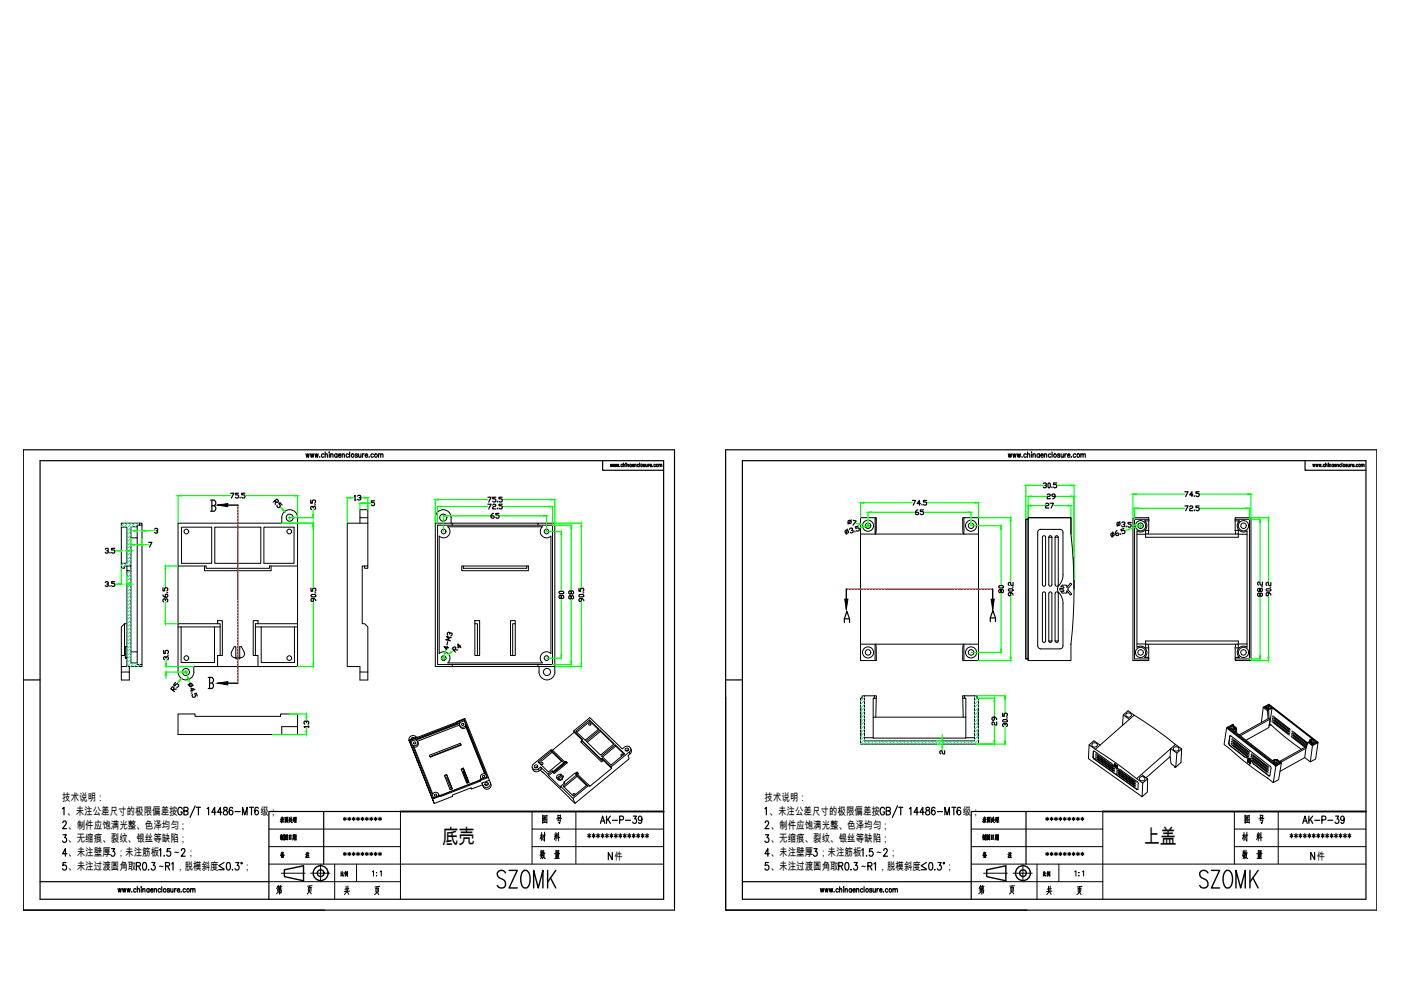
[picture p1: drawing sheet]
<svg xmlns="http://www.w3.org/2000/svg" width="297mm" height="210mm" viewBox="0 0 297 210" stroke-linecap="round" stroke-linejoin="round" font-family="sans-serif">
<defs><g id="words">
<g font-size="7.1">
<text x="104.1" y="189.4">SZOMK</text>
<text x="253.3" y="189.4">SZOMK</text>
</g>
<g font-size="4.3">
<text x="93.8" y="178.9">底壳</text>
<text x="242.5" y="178.9">上盖</text>
</g>
<g font-size="4">
<text x="73.7" y="107.2">13</text>
<text x="220.8" y="106.9">29</text>
<text x="103" y="111.1">65</text>
<text x="193" y="110.4">65</text>
<text x="220.5" y="109">27</text>
<text x="122.4" y="128.1" transform="rotate(-90 122.4 128.1)">88</text>
<text x="213.8" y="127" transform="rotate(-90 213.8 127)">80</text>
<text x="66.3" y="155.6" transform="rotate(-90 66.3 155.6)">13</text>
<text x="212.4" y="154.9" transform="rotate(-90 212.4 154.9)">29</text>
<text x="70.9" y="187">比例</text>
<text x="219.8" y="187">比例</text>
</g>
<text font-size="3.5" x="197.9" y="161.2">2</text>
<g font-size="2.3">
<text x="13.2" y="169.8">技术说明：</text>
<text x="14.3" y="172.8">、未注公差尺寸的极限偏差按</text>
<text x="55.2" y="172.8">级；</text>
<text x="162.1" y="169.8">技术说明：</text>
<text x="163.2" y="172.8">、未注公差尺寸的极限偏差按</text>
<text x="204.1" y="172.8">级；</text>
<text x="14.5" y="175.7">、制件应饱满光整、色泽均匀；</text>
<text x="14.5" y="178.6">、无缩痕、裂纹、银丝等缺陷；</text>
<text x="163.4" y="175.7">、制件应饱满光整、色泽均匀；</text>
<text x="163.4" y="178.6">、无缩痕、裂纹、银丝等缺陷；</text>
<text x="14.5" y="181.5">、未注壁厚 ；未注筋板</text>
<text x="14.5" y="184.5">、未注过渡圆角取</text>
<text x="33.3" y="184.5">～</text>
<text x="36.6" y="181.5">～ ；</text>
<text x="37.4" y="184.5">，脱模斜度</text>
<text x="51.6" y="184.5">；</text>
<text x="163.4" y="181.5">、未注壁厚 ；未注筋板</text>
<text x="163.4" y="184.5">、未注过渡圆角取</text>
<text x="182.2" y="184.5">～</text>
<text x="185.5" y="181.5">～ ；</text>
<text x="186.3" y="184.5">，脱模斜度</text>
<text x="200.5" y="184.5">；</text>
</g>
<g font-size="2.2">
<text x="130.3" y="182.3">件</text>
<text x="279.2" y="182.3">件</text>
</g>
</g></defs>
<!-- layer: 0 -->
<g fill="none" stroke="#000" stroke-width=".25">
<path d="M4.9 95.4h138.1v97.6h-138.1zM8.5 97.7h132.2v93h-132.2zM127.8 97.7v2h12.9M153.8 95.4h138.1v97.6h-138.1zM157.4 97.7h132.2v93h-132.2zM276.7 97.7v2h12.9M22.3 116.4l.2-.1h.3l.2 .1v.2l-.4 .2M22.8 116.8l.2 .1-.2 .4h-.3l-.2-.2M23.3 117.1v.2M24.3 116.3h-.6v.3h.5l.1 .2v.3l-.1 .2h-.4l-.1-.2M31.5 115h.7l-.5 1M32.8 112.2l.5-.2 .1 .4-.3 .1"/>
<path d="M33.3 112.5l.1 .2-.1 .3-.5-.1M44.6 106h.9l.2 .4v.4l-.2 .4M44.9 107.2h.6l.2 .4v.4l-.2 .4h-.9M44.9 106v2.4M48.9 104.6h.7l-.5 1M50.6 104.6h-.7v.3h.5l.2 .2-.2 .5h-.3l-.2-.2M50.9 105.4v.2M51.9 104.6h-.6v.3h.5l.1 .2v.3l-.1 .2h-.4l-.1-.2M58.3 106.1l.3 .4 .4-.1v-.2l-.3-.4-.8 .7M58.4 106.2v.8M59.8 107.1l-.4-.5-.3 .2 .3 .4v.2l-.5 .2-.2-.5M65.9 106v.7h.3v-.5l.2-.2h.3l.2 .2v.3l-.2 .2"/>
<path d="M66.4 107.7v-.2l-.4-.1-.1 .1v.4l.1 .1M66.4 107.5l.2-.1 .3 .1v.4l-.2 .1M66.7 107h.2M79.4 106.2h-.7v.3h.5l.2 .2v.3l-.2 .2h-.3l-.2-.2M103.4 105.4h.7l-.5 1M105.1 105.4h-.6v.4h.5l.1 .1v.4l-.1 .1-.5-.1M105.5 106.3v.1M106.5 105.4h-.7v.4h.5l.2 .1v.4l-.2 .1h-.3l-.2-.1M179.3 112.5l.3-.1 .2 .1 .1 .3-.1 .2-.3 .1-.3-.1zM179.6 112.2l-.2 1.1M179.8 110.4h.6v.5l-.5 .1-.1-.2zM180.1 112.2l.1-.2h.5v.4l-.2 .1"/>
<path d="M180.5 110.2l-.7 .9M180.7 112.4l.2 .1-.1 .4-.3 .1-.2-.1M180.9 110.3l.6 .2-.6 .9M181.2 112.6l.1 .2M182 111.5l-.7 .2 .1 .3 .5-.1 .2 .1 .1 .3-.4 .3-.2-.1M235.6 113.1h.5l.1 .3-.1 .2h-.5zM236 112.8l-.2 1.1M236.8 110.9l.2-.2 .3 .1 .2 .1v.4l-.6 .1zM236.8 112.5l-.3 .5 .1 .5h.5l.1-.4-.2-.1-.5 .1M237.4 110.6l-.6 1M237.6 113.2v.1M237.8 110.8l.2-.1 .5 .2v.1l-.3 .2"/>
<path d="M238.3 112.1l-.7 .2 .2 .3 .4-.2 .3 .5-.1 .2h-.5M238.3 111.2l.2 .2-.2 .3h-.4l-.1-.2M238.8 111.6v.1M239.9 110.8h-.7v.3h.5l.1 .2-.2 .5h-.3l-.2-.2M251.2 107.3h.7l-.5 1M251.2 104.3h.7l-.5 1M252.2 107.4l.2-.1 .5 .1-.2 .4-.5 .1v.4h.7M252.9 104.9h-.7l.5-.6v1M253.2 105.1v.2M253.2 108.1v.2M254.2 107.3h-.6v.3h.5l.1 .2v.3l-.1 .2h-.4l-.1-.2M254.2 104.3h-.6v.3h.5l.1 .2v.3l-.1 .2h-.4l-.1-.2"/>
<path d="M22.3 123.5l.2-.2h.3l.2 .2v.2l-.4 .1M22.8 123.8l.2 .2-.2 .3-.5-.1M23.3 124.2v.1M24.3 123.3h-.6v.4h.5l.1 .1v.4l-.1 .1-.5-.1M34.6 126.1l.3 .5h.5l.2-.1v-.4l-.2-.1-.3 .1v.5M34.6 124.6v.7h.3v-.5l.2-.2h.3l.2 .2-.2 .5M34.7 137.9v.7h.3v-.5l.2-.2h.3l.2 .2-.2 .5M35.1 127.3v-.2l-.4-.1-.1 .1 .1 .5M35.1 127.1l.1-.1 .4 .1-.2 .5M35.2 139.6l-.2-.4-.3 .2v.3l.2 .2M35.2 139.4l.2-.2 .3 .2-.2 .5M35.4 125.6h.2"/>
<path d="M35.5 138.9h.2M65.9 126.2l.2-.2h.7l.2 .4-.2 .1h-.7zM65.9 124.7v.7h.4v-.5l.1-.2h.4l.2 .2-.2 .5M66.4 126.9v.5l-.3 .1-.2-.1 .2-.5h.5l.4 .5M66.8 125.7h.2M94.8 137.1l-.1 .6-.5-.6 .9 .2M94.9 136.1l-.1 .6M95.3 134.4l.1-.1-.3-.3-.3 .5 .1 .2M95.4 134.3l.2-.1 .3 .2-.1 .3-.2 .1M95.7 135.2l-1-.2 .6 .5-.8 .1 1 .3M96.2 137.9l.4-.3-.1-.4h-.2l-.4 .2 .6 .9M96.3 137.7l.8 .1"/>
<path d="M97.6 136.9l-.5 .5v-.9l.6 .8M179 132v-.8l.6-1.6 .5 1.6v.8M179 131.2h1.1M210 131.8v-.8l.5-1.6 .6 1.6v.8M210 131h1.1M267.2 125.9l.1-.2 .4 .2v.4l-.2 .1-.3-.1v-.4l-.2-.2-.4 .2v.4l.2 .1 .4-.1M267.2 124.9l.3-.2 .2 .5-.4 .2-.3-.7-.4 .2 .2 .5 .4-.2M267.5 124.4h.2M267.7 123.4v.7h-.4l-.1-.2v-.3l-.4-.2-.2 .2v.3l.2 .2M268.4 125l.2-.2h.7l.1 .4-.1 .1h-.7zM269 125.7v.5l-.2 .1-.4-.1v-.4l.2-.1h.5l.3 .5M269.3 124.5h.1"/>
<path d="M269.4 123.5v.7h-.3l-.3-.7-.4 .1v.4l.2 .2M4.9 144.2h3.6M36.6 146.3l.3-.4-.2-.3h-.2l-.3 .4 .8 .6M37.2 144.7l-.4 .5 .3 .2 .3-.4h.2l.3 .2-.2 .5h-.2M37.4 146.1l-.7 .1M39.9 145.2l1.1 .1M40.2 145l.3-.1 .2 .1v.5h-.5l-.1-.3zM40.4 146.5l.9-.3-.8-.3 .2 .7M40.7 146.9l-.2 .1M40.8 147.2l-.1 .3 .1 .3 .2 .1 .5-.4-.2-.4 .3-.1 .2 .6M44.2 143.6h.8l.3 .4v.4l-.3 .4M44.4 144.8h.6l.3 .4v.4l-.3 .4h-.8"/>
<path d="M44.4 143.6v2.4M153.8 147.8v45.2h64M153.8 144.2h3.6M59.5 177.5v.5M59.6 177l-.1 .4M59.7 176.9v1.2M59.7 173.9v.5M59.8 173.8l-.4 .4M59.8 173.8l.3 .5h.1M59.8 173.2v.6M59.8 177.2h-.3M59.8 177.5v.5l-.1-.2"/>
<path d="M59.8 177.6h-.3M59.9 174.2l-.2 .2M59.9 177.4h-.5M59.9 177.2v.6M60 173.6h-.4M60.1 176.9v1.2l-.2-.2M60.1 173.8l-.2 .2M60.1 173.4h-.5M60.2 173.7l-.7 .1M60.4 177v1.1M60.5 173.5v.8M60.6 177.3l.3 .3"/>
<path d="M60.6 177.8l.1 .1M60.6 177.6l.1 .1M60.6 173.6v.6M60.6 177.1l-.2 .4M60.7 173.3v.3M60.8 173.8h-.2M60.8 174h-.2M60.8 177.2l-.2 .1M60.8 177.2l-.4 .5M60.8 173.6v.6M60.9 177v1.1l-.5-.1M60.9 177l-.5 .1"/>
<path d="M60.9 174.2l-.4 .1M61 173.6h-.5M61 173.5l-.1 .8M61.1 173.3h-.7M61.3 177.1v.9M61.3 173.8l.5 .6h.2M61.4 173.3l-.2 .7M61.6 173.6l-.4 .8M61.6 173.6l-.2 .1M61.6 177.5h-.3M61.7 177.9h-.4M61.7 177.1l-.4 .1"/>
<path d="M61.7 177.1v.9M61.7 173.2v1M61.8 173.6l.1 .3M62.2 176.9v.8M62.2 177.8l-.2 .3M62.3 173.4v.7M62.3 177.8l.1 .2M62.4 177.3h-.2M62.4 177.5h-.2M62.4 173.7l-.2 .1M62.4 173.4h-.3M62.4 176.9v.8"/>
<path d="M62.4 173.3l.1 .6M62.4 174l-.3 .2M62.5 177.1l-.4 .1M62.5 177.7h-.4M62.6 177.6l-.1 .5M62.6 177.1l.2-.1v1.1l-.1-.1M62.6 177v.6M62.6 173.3v1M62.7 173.5l-.2 .1M62.7 177.3h-.1M62.7 177.6h-.1M62.8 173.3h-.3"/>
<path d="M62.8 173.3v.5M62.8 174l-.4 .1M62.8 173.8h-.3M62.9 174.3h-.5M68.6 172.1v11.1M72.8 173.5l.6 .3M73.1 173.3v.7M73.4 173.5l-.6 .3M73.8 173.5l.5 .3M74 173.3v.7M74.3 173.5l-.5 .3M74.7 173.5l.6 .3"/>
<path d="M75 173.3v.7M75.3 173.5l-.6 .3M75.6 173.5l.6 .3M75.9 173.3v.7M76.2 173.5l-.6 .3M76.5 173.5l.6 .3M76.8 173.3v.7M77.1 173.5l-.6 .3M77.5 173.5l.6 .3M77.8 173.3v.7M78.1 173.5l-.6 .3M78.4 173.5l.6 .3"/>
<path d="M78.7 173.3v.7M79 173.5l-.6 .3M79.3 173.5l.6 .3M79.6 173.3v.7M79.9 173.5l-.6 .3M80.3 173.5l.6 .3M80.6 173.3v.7M80.9 173.5l-.6 .3M84.9 172.1h-27.9v18.6M208.4 177.5v.5M208.5 177l-.1 .4M208.6 176.9v1.2"/>
<path d="M208.6 173.9v.5M208.7 173.8l.3 .5h.1M208.7 173.2v.6l-.4 .4M208.7 177.6h-.3M208.8 177.2h-.3M208.8 177.5l-.1 .5-.1-.2M208.8 174.2l-.2 .2M208.8 177.4h-.5M208.8 177.2v.6M208.9 173.6h-.4M209 176.9v1.2l-.2-.2M209 173.8l-.2 .2"/>
<path d="M209 173.4h-.5M209.1 173.7l-.7 .1M209.3 177v1.1M209.4 173.5v.8M209.5 177.3l.3 .3M209.5 177.8l.1 .1M209.5 177.6l.1 .1M209.5 173.6v.6M209.6 177.1l-.3 .4M209.6 173.3v.3M209.7 177.2l-.2 .1M209.7 173.8h-.2"/>
<path d="M209.7 174h-.2M209.7 177.2l-.4 .5M209.7 173.6v.6M209.8 177v1.1l-.5-.1M209.8 177l-.5 .1M209.9 174.2l-.5 .1M209.9 173.6h-.5M209.9 173.5v.8M210 173.3h-.7M210.2 177.1v.9M210.3 173.8l.6 .6M210.3 173.3l-.2 .7"/>
<path d="M210.5 173.6l-.4 .8M210.5 173.6l-.2 .1M210.5 177.5h-.3M210.6 177.9h-.4M210.6 177.1l-.4 .1M210.6 177.1v.9M210.6 173.2v1M210.7 173.6l.1 .3M211.1 176.9v.8M211.1 177.8l-.1 .3M211.2 173.4v.7M211.2 177.8l.1 .2"/>
<path d="M211.3 177.3h-.2M211.3 177.5h-.2M211.3 173.7l-.2 .1M211.3 173.4h-.3M211.3 176.9v.8M211.4 173.3v.6M211.4 174l-.4 .2M211.4 177.1l-.4 .1M211.4 177.7h-.4M211.5 177.1l.2-.1v1.1l-.1-.1M211.5 177.6l-.1 .5M211.5 177v.6"/>
<path d="M211.5 173.3v1M211.6 173.5l-.2 .1M211.7 177.3h-.2M211.7 177.6h-.2M211.7 173.3h-.3M211.7 173.3v.5M211.7 174l-.3 .1M211.7 173.8h-.3M211.8 174.3h-.5M217.5 172.1v11.1M221.7 173.5l.6 .3M222 173.3v.7"/>
<path d="M222.3 173.5l-.6 .3M222.7 173.5l.6 .3M223 173.3v.7M223.3 173.5l-.6 .3M223.6 173.5l.6 .3M223.9 173.3v.7M224.2 173.5l-.6 .3M224.5 173.5l.6 .3M224.8 173.3v.7M225.1 173.5l-.6 .3M225.5 173.5l.5 .3M225.7 173.3v.7"/>
<path d="M226 173.5l-.5 .3M226.4 173.5l.6 .3M226.7 173.3v.7M227 173.5l-.6 .3M227.3 173.5l.6 .3M227.6 173.3v.7M227.9 173.5l-.6 .3M228.3 173.5l.5 .3M228.5 173.3v.7M228.8 173.5l-.5 .3M229.2 173.5l.6 .3M229.5 173.3v.7"/>
<path d="M229.8 173.5l-.6 .3M233.8 172.1h-27.9v18.6M8.5 186.9h48.5M59.7 180.8h.4l-.6 .6M59.7 181.3v.5M59.8 180.9l.5 .4M59.8 180.7l-.3 .4M59.9 181.3v.4M60 181.5h-.2M60.1 181.7l-.4 .1M60.1 181.3h-.4M60.1 181.3v.5"/>
<path d="M64.8 181.1l.1 .2M64.9 180.8l.2 .1M65.1 181.1l-.2 .7-.1-.1M65.2 180.7l.1 .2M65.3 180.9v.9M65.5 181.3l-.3 .1M65.5 180.9l-.4 .1M65.6 181.8h-.5M72.8 180.9l.6 .3M73.1 180.7v.7M73.4 180.9l-.6 .3M73.8 180.9l.5 .3"/>
<path d="M74 180.7v.7M74.3 180.9l-.5 .3M74.7 180.9l.6 .3M75 180.7v.7M75.3 180.9l-.6 .3M75.6 180.9l.6 .3M75.9 180.7v.7M76.2 180.9l-.6 .3M76.5 180.9l.6 .3M76.8 180.7v.7M77.1 180.9l-.6 .3M77.5 180.9l.6 .3"/>
<path d="M77.8 180.7v.7M78.1 180.9l-.6 .3M78.4 180.9l.6 .3M78.7 180.7v.7M79 180.9l-.6 .3M79.3 180.9l.6 .3M79.6 180.7v.7M79.9 180.9l-.6 .3M80.3 180.9l.6 .3M80.6 180.7v.7M80.9 180.9l-.6 .3M157.4 186.9h48.5"/>
<path d="M208.6 181.3v.5M208.7 180.9l.5 .4M208.7 180.7l-.2 .4M208.8 181.3v.4M208.9 181.5h-.2M209 181.7l-.4 .1M209 181.3h-.4M209 180.8h-.4M209 180.8l-.6 .6M209 181.3v.5M213.7 181.1l.1 .2M213.9 180.8l.1 .1"/>
<path d="M214 181.1l-.2 .7-.1-.1M214.2 180.7l.1 .2M214.2 180.9v.9M214.4 181.3l-.3 .1M214.4 180.9l-.4 .1M214.5 181.8h-.5M221.7 180.9l.6 .3M222 180.7v.7M222.3 180.9l-.6 .3M222.7 180.9l.6 .3M223 180.7v.7M223.3 180.9l-.6 .3"/>
<path d="M223.6 180.9l.6 .3M223.9 180.7v.7M224.2 180.9l-.6 .3M224.5 180.9l.6 .3M224.8 180.7v.7M225.1 180.9l-.6 .3M225.5 180.9l.5 .3M225.7 180.7v.7M226 180.9l-.5 .3M226.4 180.9l.6 .3M226.7 180.7v.7M227 180.9l-.6 .3"/>
<path d="M227.3 180.9l.6 .3M227.6 180.7v.7M227.9 180.9l-.6 .3M228.3 180.9l.5 .3M228.5 180.7v.7M228.8 180.9l-.5 .3M229.2 180.9l.6 .3M229.5 180.7v.7M229.8 180.9l-.6 .3"/>
</g>
<path d="M84.9 172.1h55.8M233.8 172.1h55.8" fill="none" stroke="#000" stroke-width=".4"/>
<g fill="none" stroke="#000" stroke-width=".21">
<path d="M57 175.8h27.9M57 179.5h27.9M84.9 172.1v18.6M112.8 175.8h27.9M112.8 179.5h27.9M112.8 172.1v11.1M114.8 176.5v1.7M114.8 177.2l.2 .3M114.8 177.1l-.3 .8M115 177l-.5 .1M115.1 174.4h.8M115.1 172.8v1.8"/>
<path d="M115.4 173.4l.5 .4M115.4 174l.2 .3M115.4 177.1l-.4 .9M115.5 176.4v1.9l-.3-.3M115.5 173.8l.1 .2M115.5 173.1l-.3 .5M115.6 177l-.5 .1M115.7 173.3h-.3M115.7 173.2l-.6 .8M116 172.8l-.1 1.7M116 172.9l-.9 .1M117.7 176.8v.3"/>
<path d="M117.9 177.2l-.4 .8M117.9 177.3l.1 .3M117.9 176.5v1.8M118.1 176.8l-.2 .4M118.1 177.2l-.6 .1M118.2 177.2l.1 .3M118.2 176.8l.1 .2M118.3 172.8v.6M118.4 173.6l-.1 .3M118.4 176.5v1.8M118.7 177.5l-.7 .2M118.8 172.9h-.5"/>
<path d="M118.8 172.8v.5M118.8 173.3h-.5M118.8 173.9l-.5 .1M118.9 173.8l-.3 .8-.2-.3M119.1 173.5l-1.1 .1M122.1 172.1v11M205.9 175.8h27.9M205.9 179.5h27.9M233.8 172.1v18.6M261.7 175.8h27.9M261.7 179.5h27.9M261.7 172.1v11.1"/>
<path d="M263.7 176.5v1.7M263.7 177.2l.2 .3M263.7 177.1l-.3 .8M264 177l-.6 .1M264 174.4h.8M264 172.8v1.8M264.3 173.4l.5 .4M264.3 174l.2 .3M264.3 177.1l-.4 .9M264.4 176.4v1.9l-.3-.3M264.4 173.8l.1 .2M264.4 173.1l-.3 .5"/>
<path d="M264.6 177l-.6 .1M264.6 173.3h-.3M264.7 173.2l-.7 .8M264.9 172.8l-.1 1.7M264.9 172.9l-.9 .1M266.6 176.8v.3M266.8 177.2l-.4 .8M266.8 177.3l.1 .3M266.8 176.5v1.8M267 176.8l-.2 .4M267 177.2l-.5 .1M267.1 177.2l.1 .3"/>
<path d="M267.1 176.8l.1 .2M267.2 172.8v.6M267.3 173.6l-.1 .3h.5M267.3 176.5v1.8M267.6 177.5l-.7 .2M267.7 172.9h-.5M267.7 172.8v.5h-.5M267.8 173.8l-.3 .8-.2-.3M268 173.5l-1.1 .1M271 172.1v11M57 183.2h83.7M57 186.9h27.9"/>
<path d="M58.9 188.5v.4l.8-.1M59 188l.1 .3M59 187.7l-.3 .7M59.3 188.9l-.7 .6M59.3 187.9l-.4 .1M59.3 188.4v1.2M59.4 188l.2 .3M59.5 187.7l-.2 .6M59.5 188.3l-.6 .1M59.5 188.3v.3h-.6M59.7 188.7l-.1 .7-.2-.3M59.7 187.9l-.3 .1"/>
<path d="M65.4 188.1v.9M65.7 189l.3 .5M65.7 188.4l-.2 .8-.4 .3M65.7 187.8l-.1 .4M66 188.2h-.6M66 188.1l-.1 .9M66.2 187.8l-1 .1M71 183.2v7.5M73.4 187.9v1.1M73.5 189.2l-.5 .5M73.7 189.1l.2 .5M73.8 187.8l-.1 1.2"/>
<path d="M74 188.4l-.9 .1M74.1 188.9l-1.1 .2M78.9 184.8l.3-.2v1.2M79.7 188.3v.9M79.8 185h.1M79.8 185.6h.1M80 189.2l.3 .5M80 188.5l-.2 .9-.4 .3M80 188l-.1 .4M80.2 188.3l-.5 .1M80.2 188.3v.8M80.5 187.9l-1 .2"/>
<path d="M80.6 184.8l.2-.2v1.2M114.6 180.4l.1 .3M114.8 181.2l-.1 .5 .3 .2M114.8 180.3v.9M114.8 180.8l-.3 .6M114.8 180.9l.3 .2M115 181.3l-.4 .7M115 180.4v.4M115.1 181.1l.4 .9h.1M115.2 180.8h-.6M115.3 180.3l-.2 1M115.4 180.9l-.2 .9-.2 .3"/>
<path d="M115.6 180.8l-.4 .1M117.9 181.1v.5M117.9 180.3v.6M118.1 181.2v.8M118.4 180.6h-.5M118.5 180.4h-.6M118.5 180.8h-.6M118.5 181.2h-.6M118.5 180.3l-.1 .5M118.5 181.1l-.1 .5M118.7 180.9l-1.2 .1M205.9 183.2h83.7"/>
<path d="M205.9 186.9h27.9M207.8 188.5v.4l.8-.1M207.9 188l.1 .3M207.9 187.7l-.3 .7M208.2 188.9l-.7 .6M208.2 187.9l-.4 .1M208.2 188.4v1.2M208.4 187.7l-.2 .6M208.4 188.3l-.6 .1M208.5 188.3l-.1 .3M208.5 188.6h-.7M208.6 188.7l-.1 .7-.1-.3"/>
<path d="M208.6 187.9l-.3 .1 .2 .3M214.3 188.1v.9M214.6 189l.3 .5M214.6 188.4l-.2 .8-.4 .3M214.6 187.8l-.1 .4M214.9 188.2h-.6M214.9 188.1l-.1 .9M215.1 187.8l-1 .1M219.9 183.2v7.5M222.3 187.9v1.1M222.4 189.2l-.5 .5M222.6 189.1l.2 .5"/>
<path d="M222.7 187.8l-.1 1.2M222.9 188.4l-.9 .1M223 188.9l-1.1 .2M227.8 184.8l.3-.2v1.2M228.6 188.3v.9M228.8 185h.1M228.8 185.6h.1M228.9 189.2l.3 .5M228.9 188.5l-.2 .9-.4 .3M228.9 188l-.1 .4M229.2 188.3l-.6 .1M229.2 188.3l-.1 .8"/>
<path d="M229.4 187.9l-1 .2M229.5 184.8l.3-.2v1.2M263.6 180.4v.3M263.7 181.2l-.1 .5 .4 .2M263.7 180.3v.9M263.7 180.8l-.3 .6M263.7 180.9l.3 .2M263.9 181.3l-.4 .7M264 180.4l-.1 .4M264 181.1l.4 .9h.1M264.1 180.8h-.6M264.2 180.3l-.2 1"/>
<path d="M264.3 180.9v.5l-.4 .7M264.5 180.8l-.4 .1M266.8 181.1v.5M266.8 180.3v.6M267 181.2v.8M267.3 180.6h-.5M267.4 180.4h-.6M267.4 181.2h-.6M267.4 180.3l-.1 .5h-.5M267.4 181.1l-.1 .5M267.6 180.9l-1.1 .1"/>
</g>
<path d="M59.6 185.1h5.1M65.9 185.1h4M68 183.3v3.6M208.5 185.1h5.1M214.8 185.1h4M216.9 183.3v3.6" fill="none" stroke="#000" stroke-width=".21"/>
<g fill="none" stroke="#000" stroke-width=".3">
<path d="M60.3 184.4l4.1-.8v3.1l-4.1-.8zM209.2 184.4l4.1-.8v3.1l-4.1-.8z"/>
<circle cx="68" cy="185.1" r="1.58"/>
<circle cx="68" cy="185.1" r=".71"/>
<circle cx="216.9" cy="185.1" r="1.58"/>
<circle cx="216.9" cy="185.1" r=".71"/>
</g>
<g fill="none" stroke="#000" stroke-width=".25">
<path d="M64.9 96.2l.2 .8 .1-.8 .2 .8 .2-.8M65.8 96.2l.2 .8 .2-.8 .1 .8 .2-.8M66.8 96.2l.2 .8 .1-.8 .2 .8 .2-.8M67.8 96.9h.1M68.7 96.4l-.1-.1a.33 .33 0 0 0-.4 .3 .33 .33 0 0 0 .5 .2M68.9 96.4l.3-.2 .2 .1v.7M68.9 95.8v1.2M69.8 95.9h.1M69.8 96.2v.8M70.1 96.4l.2-.2 .3 .1v.7M70.1 96.2v.8M71.5 96.4l-.1-.1a.33 .33 0 0 0-.5 .3 .33 .33 0 0 0 .6 .2"/>
<path d="M71.5 96.2v.8M71.8 96.5h.5l-.1-.2a.32 .32 0 0 0-.4 .3 .32 .32 0 0 0 .5 .2M72.5 96.4l.3-.2 .2 .1v.7M72.5 96.2v.8M73.9 96.4l-.1-.1a.32 .32 0 0 0-.4 .3 .32 .32 0 0 0 .5 .2M74.1 95.8v1.2M75.8 96.4l-.2-.2-.3 .2 .4 .2v.3l-.4-.1M76 96.2l.1 .7 .2 .1 .2-.3M76.5 96.2v.8M76.9 96.2v.8M77.2 96.2l-.2 .1-.1 .2M77.4 96.5h.5v-.2a.32 .32 0 0 0-.5 .3 .32 .32 0 0 0 .5 .2"/>
<path d="M78.3 96.9h.1M79.2 96.4l-.1-.1a.33 .33 0 0 0-.5 .3 .33 .33 0 0 0 .6 .2M80.2 96.4l.3-.2 .2 .1v.7M80.2 96.2v.8M80.7 96.4l.2-.2 .3 .1v.7M129.4 98.4l.1 .5 .2-.5 .1 .5 .1-.5M130.1 98.4l.1 .5 .1-.5 .1 .5 .1-.5M130.7 98.4l.1 .5 .1-.5 .1 .5 .2-.5M131.4 98.9h.1M132 98.5h-.1a.21 .21 0 0 0-.3 .2 .21 .21 0 0 0 .4 .1M132.2 98.6l.2-.1 .1 .4M132.2 98.2v.7"/>
<path d="M132.7 98.2h.1M132.7 98.4v.5M132.9 98.6l.3-.1 .1 .4M132.9 98.4v.5M133.8 98.5a.23 .23 0 0 0-.3 .2 .23 .23 0 0 0 .3 .2v-.1M133.8 98.4v.5M134 98.7h.4l-.1-.2a.21 .21 0 0 0-.3 .2 .21 .21 0 0 0 .4 .1M134.5 98.6l.3-.1 .1 .4M134.5 98.4v.5M135.5 98.5h-.1a.23 .23 0 0 0-.3 .2 .23 .23 0 0 0 .3 .2l.1-.1M135.6 98.2v.7M136.7 98.5h-.3l.3 .2v.2l-.3-.1"/>
<path d="M136.9 98.4v.5l.3-.1M137.2 98.4v.5M137.4 98.4v.5M137.7 98.4l-.3 .3M137.8 98.7h.4l-.1-.2a.23 .23 0 0 0-.3 .2 .23 .23 0 0 0 .3 .2l.1-.1M138.4 98.9h.1M139 98.5h-.1a.21 .21 0 0 0-.3 .2 .21 .21 0 0 0 .4 .1M139.7 98.6l.3-.1v.4M139.7 98.4v.5M140 98.6l.3-.1v.4M213.8 96.2l.2 .8 .1-.8 .2 .8 .2-.8M214.7 96.2l.2 .8 .2-.8 .2 .8 .1-.8"/>
<path d="M215.7 96.2l.2 .8 .1-.8 .2 .8 .2-.8M216.7 96.9h.1M217.6 96.4l-.1-.1a.33 .33 0 0 0-.4 .3 .33 .33 0 0 0 .5 .2M217.9 96.4l.2-.2 .2 .1v.7M217.9 95.8v1.2M218.7 95.9h.1M218.7 96.2v.8M219 96.4l.3-.2 .2 .1v.7M219 96.2v.8M220.4 96.4l-.1-.1a.33 .33 0 0 0-.5 .3 .33 .33 0 0 0 .6 .2M220.4 96.2v.8M220.7 96.5h.5l-.1-.2a.33 .33 0 0 0-.4 .3 .33 .33 0 0 0 .5 .2"/>
<path d="M221.5 96.4l.2-.2 .2 .1v.7M221.5 96.2v.8M222.8 96.4l-.1-.1a.32 .32 0 0 0-.4 .3 .32 .32 0 0 0 .5 .2M223.1 95.8v1.2M224.7 96.4l-.2-.2-.3 .2 .4 .2v.3l-.4-.1M225 96.2v.7l.2 .1 .2-.3M225.4 96.2v.8M225.8 96.2v.8M226.1 96.2l-.2 .1-.1 .2M226.3 96.5h.6l-.1-.2a.32 .32 0 0 0-.5 .3 .32 .32 0 0 0 .6 .2M227.2 96.9h.1M228.1 96.4l-.1-.1a.33 .33 0 0 0-.5 .3 .33 .33 0 0 0 .6 .2"/>
<path d="M229.2 96.4l.2-.2 .2 .1v.7M229.2 96.2v.8M229.6 96.4l.3-.2 .2 .1v.7M278.3 98.4l.2 .5 .1-.5 .1 .5 .1-.5M279 98.4l.1 .5 .1-.5 .1 .5 .1-.5M279.6 98.4l.1 .5 .2-.5 .1 .5 .1-.5M280.3 98.9h.1M280.9 98.5h-.1a.21 .21 0 0 0-.3 .2 .21 .21 0 0 0 .4 .1M281.1 98.6l.3-.1v.4M281.1 98.2v.7M281.6 98.2h.1M281.7 98.4v.5"/>
<path d="M281.8 98.6l.3-.1 .1 .4M281.8 98.4v.5M282.7 98.5a.23 .23 0 0 0-.3 .2 .23 .23 0 0 0 .3 .2v-.1M282.7 98.4v.5M282.9 98.7h.4l-.1-.2a.23 .23 0 0 0-.3 .2 .23 .23 0 0 0 .3 .2l.1-.1M283.4 98.6l.3-.1 .1 .4M283.4 98.4v.5M284.4 98.5h-.1a.23 .23 0 0 0-.3 .2 .23 .23 0 0 0 .3 .2l.1-.1M284.5 98.2v.7M285.6 98.5h-.3l.3 .2v.2l-.3-.1M285.8 98.4v.5l.3-.1M286.1 98.4v.5"/>
<path d="M286.3 98.4v.5M286.6 98.4l-.3 .3M286.7 98.7h.4l-.1-.2a.21 .21 0 0 0-.3 .2 .21 .21 0 0 0 .4 .1M287.3 98.9h.1M287.9 98.5h-.1a.21 .21 0 0 0-.3 .2 .21 .21 0 0 0 .4 .1M288.6 98.6l.3-.1v.4M288.6 98.4v.5M288.9 98.6l.3-.1v.4M13.3 171.5l.3-.3v1.6M13.3 174.4l.1-.2 .4-.1 .3 .4-.8 1.2h.8M13.4 177h.7l-.4 .6a.48 .48 0 0 1 .4 .7 .48 .48 0 0 1-.8 0M23.6 179.9h.7l-.4 .6a.47 .47 0 0 1 .4 .8 .47 .47 0 0 1-.8-.1"/>
<path d="M36.1 179.9h-.6l-.1 .7a.48 .48 0 0 1 .7 .1 .48 .48 0 0 1-.1 .7 .48 .48 0 0 1-.6-.2M38.6 171.5a.47 .47 0 0 0-.6-.3 .47 .47 0 0 0-.3 .6v.4a.48 .48 0 0 0 .5 .6 .48 .48 0 0 0 .4-.6h-.3M39 171.9l.7-.1 .2-.2-.2-.4h-.7v1.6l.8-.2 .1-.4-.4-.3M41.4 170.9l-1.1 2.4M41.6 171.2h.9M42.1 171.2v1.6M43.9 171.5l.3-.3v1.6M45.8 172.2h-.9l.6-1v1.6M47 172.2h-.9l.6-1v1.6M47.5 171.2v.5a.59 .59 0 0 1 .7 .4 .59 .59 0 0 1-.3 .7 .51 .51 0 0 1-.6-.6 .51 .51 0 0 1 .7-.4l.2-.3-.1-.3zM49.3 171.4l-.3-.2a.96 .96 0 0 0 0 1.6 .48 .48 0 0 0 .4-.6 .48 .48 0 0 0-.6-.4l-.2 .4M49.8 172.1h1.1"/>
<path d="M51.4 172.8v-1.6l.5 1.6 .5-1.6v1.6M52.9 171.2h.8M53.3 171.2v1.6M54.7 171.4l-.3-.2a.97 .97 0 0 0 0 1.6 .48 .48 0 0 0 .4-.6 .48 .48 0 0 0-.6-.4l-.2 .4M124.6 177l.6 .4M124.9 176.8v.8M125.2 177l-.6 .4M125.6 177l.6 .4M125.9 176.8v.8M126.2 177l-.6 .4M126.5 177l.6 .4M126.8 176.8v.8"/>
<path d="M127.1 177l-.6 .4M127.3 174.6l.5-1.6 .4 1.6M127.5 177l.5 .4M127.5 174.1h.6M127.7 176.8v.8M128 177l-.5 .4M128.4 177l.6 .4M128.6 173v1.6M128.7 176.8v.8M128.9 173.7l.5 .9M129 177l-.6 .4M129.3 177l.6 .4"/>
<path d="M129.4 173l-.8 1.1M129.6 176.8v.8M129.8 173.9h1.1M129.9 177l-.6 .4M130.3 177l.6 .4M130.6 176.8v.8M130.9 177l-.6 .4M131.2 177l.6 .4M131.4 173.8h.7v-.7l-.7-.1v1.6M131.5 176.8v.8M131.8 177l-.6 .4M132.2 177l.6 .4"/>
<path d="M132.5 176.8v.8M132.6 173.9h1.1M132.8 177l-.6 .4M133.1 177l.6 .4M133.4 176.8v.8M133.7 177l-.6 .4M134.1 177l.5 .4M134.3 173h.6l-.3 .6a.46 .46 0 0 1 .3 .7 .46 .46 0 0 1-.8 0M134.4 176.8v.8M134.6 177l-.5 .4M135 177l.6 .4M135.3 176.8v.8"/>
<path d="M135.6 177l-.6 .4M136 177l.5 .4M136.1 173.6l-.2 .3a.42 .42 0 0 1-.5-.1 .42 .42 0 0 1 .1-.6 .42 .42 0 0 1 .5 .1l.1 .3a.71 .71 0 0 1-.5 1l-.2-.2M136.2 176.8v.8M136.5 177l-.5 .4M136.9 177l.6 .4M137.2 176.8v.8M137.5 177l-.6 .4M162.2 171.5l.3-.3v1.6M162.2 174.4l.3-.3h.2l.3 .3-.2 .5-.6 .8h.8M162.3 177h.7l-.4 .6a.48 .48 0 0 1 .4 .7 .48 .48 0 0 1-.8 0M172.6 179.9h.6l-.3 .6a.48 .48 0 0 1 .4 .8 .48 .48 0 0 1-.9-.1"/>
<path d="M185 179.9h-.6l-.1 .7a.5 .5 0 0 1 .7 .1 .5 .5 0 0 1 0 .6 .5 .5 0 0 1-.7 .1v-.2M187.5 171.5a.48 .48 0 0 0-.5-.3 .48 .48 0 0 0-.4 .6v.4a.49 .49 0 0 0 .5 .6 .49 .49 0 0 0 .4-.6h-.3M187.9 171.9l.7-.1 .2-.2-.2-.4h-.7v1.6l.8-.2 .1-.4-.3-.3M190.3 170.9l-1.1 2.4M190.5 171.2h.9M191 171.2v1.6M192.8 171.5l.3-.3v1.6M194.7 172.2h-.9l.6-1v1.6M196 172.2h-1l.7-1v1.6M196.4 171.2v.5a.59 .59 0 0 1 .7 .4 .59 .59 0 0 1-.3 .7 .51 .51 0 0 1-.6-.6 .51 .51 0 0 1 .7-.4l.2-.3-.1-.3zM198.2 171.4l-.3-.2a.94 .94 0 0 0 0 1.6 .48 .48 0 0 0 .4-.6 .48 .48 0 0 0-.6-.4l-.2 .4M198.7 172.1h1.1"/>
<path d="M200.3 172.8v-1.6l.5 1.6 .5-1.6v1.6M201.8 171.2h.9M202.2 171.2v1.6M203.7 171.4l-.4-.2a.97 .97 0 0 0 0 1.6 .48 .48 0 0 0 .4-.6 .48 .48 0 0 0-.6-.4l-.2 .4M273.5 177l.6 .4M273.8 176.8v.8M274.1 177l-.6 .4M274.5 177l.6 .4M274.8 176.8v.8M275.1 177l-.6 .4M275.4 177l.6 .4M275.7 176.8v.8"/>
<path d="M276 177l-.6 .4M276.2 174.6l.5-1.6 .5 1.6M276.4 177l.6 .4M276.4 174.1h.6M276.7 176.8v.8M277 177l-.6 .4M277.3 177l.6 .4M277.5 173v1.6M277.6 176.8v.8M277.8 173.7l.5 .9M277.9 177l-.6 .4M278.2 177l.6 .4"/>
<path d="M278.3 173l-.8 1.1M278.5 176.8v.8M278.8 173.9h1M278.8 177l-.6 .4M279.2 177l.6 .4M279.5 176.8v.8M279.8 177l-.6 .4M280.1 177l.6 .4M280.3 173.8h.7l.1-.6-.8-.2v1.6M280.4 176.8v.8M280.7 177l-.6 .4M281.1 177l.6 .4"/>
<path d="M281.4 176.8v.8M281.5 173.9h1.1M281.7 177l-.6 .4M282 177l.6 .4M282.3 176.8v.8M282.6 177l-.6 .4M283 177l.6 .4M283.2 173h.6l-.3 .6a.46 .46 0 0 1 .4 .7 .46 .46 0 0 1-.9 0M283.3 176.8v.8M283.6 177l-.6 .4M283.9 177l.6 .4M284.2 176.8v.8"/>
<path d="M284.5 177l-.6 .4M284.9 177l.6 .4M285 173.6v.2a.41 .41 0 0 1-.6 0 .41 .41 0 0 1 0-.6 .41 .41 0 0 1 .6 .1v.3a.71 .71 0 0 1-.5 1l-.2-.2M285.2 176.8v.8M285.5 177l-.6 .4M285.8 177l.6 .4M286.1 176.8v.8M286.4 177l-.6 .4M14 182.9h-.6l-.1 .7a.5 .5 0 0 1 .7 0 .5 .5 0 0 1 0 .7 .5 .5 0 0 1-.7 0v-.1M14.2 181h-.9l.6-1.1v1.6M25 188.4l.2 .8 .2-.8 .2 .8 .1-.8M26 188.4l.1 .8 .2-.8 .2 .8 .2-.8"/>
<path d="M26.9 188.4l.2 .8 .2-.8 .2 .8 .1-.8M27.9 189.1h.1M28.8 188.6v-.1a.32 .32 0 0 0-.5 .3 .32 .32 0 0 0 .5 .2M28.9 183.6h.8l.1-.3-.1-.4h-.8v1.6M29.1 188.6l.2-.2 .2 .1 .1 .7M29.1 188v1.2M29.4 183.6l.4 .9M30 188v.1zM30 188.4v.8M30.3 188.6l.2-.2 .2 .1v.7M30.3 188.4v.8M30.4 182.9h.3a1.06 1.06 0 0 1 0 1.6h-.1a1.18 1.18 0 0 1-.2-1.6z"/>
<path d="M31.5 184.3l.1 .1M31.6 188.6l-.1-.1a.32 .32 0 0 0-.4 .3 .32 .32 0 0 0 .5 .2M31.6 188.4v.8M31.9 188.7h.5l-.1-.2a.32 .32 0 0 0-.4 .3 .32 .32 0 0 0 .5 .2M32.2 182.9h.7l-.4 .6a.47 .47 0 0 1 .4 .7 .47 .47 0 0 1-.8 0M32.7 188.6l.2-.2 .2 .1 .1 .7M32.7 188.4v.8M33.8 180.2l.3-.3v1.6M34 188.6v-.1a.32 .32 0 0 0-.5 .3 .32 .32 0 0 0 .5 .2M34.3 188v1.2M34.8 181.4l.1 .1M35.1 183.6h.7l.2-.3-.2-.4h-.7v1.6"/>
<path d="M35.5 183.6l.5 .9M35.9 188.6l-.1-.2-.3 .2 .4 .2v.3l-.3 .1-.1-.2M36.2 188.4v.7l.3 .1 .2-.3M36.4 183.2l.3-.3v1.6M36.7 188.4v.8M37 188.4v.8M37.4 188.4l-.4 .3M37.6 188.7h.5v-.2a.31 .31 0 0 0-.5 .1 .31 .31 0 0 0 .1 .4 .31 .31 0 0 0 .4 0M38.4 189.1h.1M38.5 180.3l.2-.4 .4 .1 .1 .2-.2 .6-.6 .7h.9M39.3 188.6l-.1-.1a.32 .32 0 0 0-.4 .3 .32 .32 0 0 0 .5 .2M40.4 188.6l.2-.2 .2 .1 .1 .7"/>
<path d="M40.4 188.4v.8M40.9 188.6l.2-.2 .2 .1v.7M46.4 184.4h1.1M47.5 182.9l-1.1 .7 1.1 .6M48.2 182.9h.3a1.03 1.03 0 0 1 0 1.6h-.1a1.21 1.21 0 0 1-.2-1.6zM49.3 184.3v.1M50 182.9h.6l-.3 .6a.47 .47 0 0 1 .4 .7 .47 .47 0 0 1-.9 0M51.1 182.9h.2l-.1 .3zM129.8 180.7v1.6l-.8-1.6v1.6M162.9 182.9h-.6l-.1 .7a.5 .5 0 0 1 .7 0 .5 .5 0 0 1 0 .7 .5 .5 0 0 1-.7 0v-.1M163.1 181h-.9l.6-1.1v1.6M173.9 188.4l.2 .8 .2-.8 .2 .8 .1-.8"/>
<path d="M174.9 188.4l.2 .8 .1-.8 .2 .8 .2-.8M175.8 188.4l.2 .8 .2-.8 .2 .8 .1-.8M176.8 189.1h.1M177.7 188.6v-.1a.32 .32 0 0 0-.5 .3 .32 .32 0 0 0 .5 .2M177.8 183.6h.8l.1-.3-.1-.4h-.8v1.6M178 188.6l.2-.2 .2 .1 .1 .7M178 188v1.2M178.3 183.6l.4 .9M178.9 188v.1zM178.9 188.4v.8M179.2 188.6l.2-.2 .2 .1v.7M179.2 188.4v.8"/>
<path d="M179.3 182.9h.3a1.06 1.06 0 0 1 0 1.6h-.1a1.18 1.18 0 0 1-.2-1.6zM180.4 184.3l.1 .1M180.5 188.6l-.1-.1a.32 .32 0 0 0-.4 .3 .32 .32 0 0 0 .5 .2M180.5 188.4v.8M180.8 188.7h.5v-.2a.32 .32 0 0 0-.5 .3 .32 .32 0 0 0 .5 .2M181.1 182.9h.7l-.4 .6a.47 .47 0 0 1 .4 .7 .47 .47 0 0 1-.8 0M181.6 188.6l.2-.2 .2 .1 .1 .7M181.6 188.4v.8M182.7 180.2l.3-.3v1.6M183 188.6l-.1-.1a.32 .32 0 0 0-.5 .3 .32 .32 0 0 0 .6 .2M183.2 188v1.2M183.7 181.4l.1 .1"/>
<path d="M184 183.6h.7l.2-.3-.2-.4h-.7v1.6M184.4 183.6l.5 .9M184.9 188.6l-.2-.2-.3 .2 .4 .2v.3h-.4v-.1M185.1 188.4l.1 .7 .2 .1 .2-.3M185.3 183.2l.3-.3v1.6M185.6 188.4v.8M185.9 188.4v.8M186.3 188.4l-.4 .3M186.5 188.7h.5l-.1-.2a.32 .32 0 0 0-.4 .3 .32 .32 0 0 0 .5 .2M187.3 189.1h.1M187.4 180.3l.2-.4 .4 .1 .1 .2-.2 .6-.6 .7h.9M188.2 188.6l-.1-.1a.32 .32 0 0 0-.4 .3 .32 .32 0 0 0 .5 .2"/>
<path d="M189.3 188.6l.2-.2 .2 .1 .1 .7M189.3 188.4v.8M189.8 188.6l.2-.2 .2 .1 .1 .7M195.3 184.4h1.1M196.4 182.9l-1.1 .7 1.1 .6M197.1 182.9h.3a1.03 1.03 0 0 1 0 1.6h-.1a1.18 1.18 0 0 1-.2-1.6zM198.2 184.3l.1 .1M198.9 182.9h.6l-.3 .6a.47 .47 0 0 1 .4 .7 .47 .47 0 0 1-.9 0M200 182.9l.2 .1-.1 .2zM278.7 180.7v1.6l-.8-1.6v1.6"/>
<circle cx="74.8" cy="96.6" r=".34"/>
<circle cx="79.7" cy="96.6" r=".35"/>
<circle cx="136" cy="98.7" r=".23"/>
<circle cx="139.3" cy="98.7" r=".23"/>
<circle cx="223.7" cy="96.6" r=".34"/>
<circle cx="228.6" cy="96.6" r=".35"/>
<circle cx="284.9" cy="98.7" r=".23"/>
<circle cx="288.2" cy="98.7" r=".23"/>
<circle cx="34.9" cy="188.7" r=".35"/>
<circle cx="39.9" cy="188.7" r=".34"/>
<circle cx="183.8" cy="188.7" r=".34"/>
<circle cx="188.8" cy="188.7" r=".34"/>
</g>
<!-- layer: 0 -->
<g fill="none" stroke="#000" stroke-width=".21">
<path d="M25.7 110.9h3.9v.5h-.5v.3h-1.3v8.3h-1.4v.5h-.7v-1.1h1.2v-7.6h-1.2zM25.7 111.8v7.6M27.8 114h1.3M29.1 114v26.6M29.1 111.7v2.3M29.6 110.9h.5v.5h-.5M30.1 111.4v29.5M38.5 111.8h6.4v7.6h-6.4zM45.5 111.8h9.8v7.6h-9.8zM56 111.8h6.3v7.6h-6.3zM63.1 109.8v23.1M63.1 109.8a1.68 1.68 0 0 0-1.7-1.7 1.68 1.68 0 0 0-1.7 1.7v1.1h-22v9.1"/>
<path d="M76.3 108.1v1.7h1.7v-1.7M76.3 109.8v1.1M78 110.9h-4.4v30.4h2.7v1.2h1.7M78 110.9v9.1h-1.2v12.2h.5l.7 .7v9.6M78 109.8v1.1M92.3 110.9h3.6v.5h-3.1v29.5h3.1v.4h-3.6zM95.6 109.8v1.1M95.7 109.8a1.68 1.68 0 0 0-1.7-1.7 1.68 1.68 0 0 0-1.7 1.7v1.1M95.9 111.4h18.1M95.9 110.9h18.1M114 110.9h3.6v30.4h-3.6v-.4h3.1v-29.5h-3.1zM115 111.7h-20a1.35 1.35 0 0 1 0 1.9 1.35 1.35 0 0 1-1.9 .1v24.9a1.34 1.34 0 0 1 2 0 1.34 1.34 0 0 1-.1 1.9l20 .1"/>
<path d="M115 111.7a1.35 1.35 0 0 0-.1 1.9 1.35 1.35 0 0 0 1.9 .1v24.9a1.34 1.34 0 0 0-1.9 0 1.34 1.34 0 0 0 .1 1.9M182.4 113.2h25.1M182.4 113.2v23.4h25.1v-23.4M185.5 113.2v-3.4h.3l-.1 3.4M185.5 109.8h-3.1v3.4M204.4 113.2v-3.4h3.1v3.4M204.4 109.8h-.3v.3l.1 3.1M218 110.1h-.5v29.6h.5M218 109.8h9.1v3.4a104.2 104.2 0 0 1 0 23.4v3.5h-9.1zM220.7 112.2h4M220.7 112.2a.67 .67 0 0 0-.7 .7v24a.67 .67 0 0 0 .7 .7h4M221.2 113.6a.33 .33 0 0 1 .5 .3v10.1a.34 .34 0 0 1-.3 .3 .34 .34 0 0 1-.4-.3v-10.1z"/>
<path d="M222.4 113.9a.33 .33 0 0 1 .3-.3 .33 .33 0 0 1 .3 .3M222.4 113.9v10.1a.33 .33 0 0 0 .3 .3 .33 .33 0 0 0 .3-.3v-10.1M222.4 113.9h.6M223.7 113.9a.33 .33 0 0 1 .3-.3 .33 .33 0 0 1 .4 .3M224.4 113.9v10.1a.33 .33 0 0 1-.4 .3 .33 .33 0 0 1-.3-.3M224.4 113.9h-.7v10.1M224.7 112.2a.67 .67 0 0 1 .7 .7v9.5l-.6 1.3a1.43 1.43 0 0 0 0 2.4l.4 .9 .2 .9v9a.63 .63 0 0 1-.7 .7M227.1 113.2v-3.4h-9.1v30.3M241.1 113.3h1.8M242.7 110.4h.9M242.9 112.3v.2h.7M242.9 112.5v.7h.5l.2-.7"/>
<path d="M242.9 110.4v.3M242.9 113.2v.7h19.6v-.7M243.4 113.2h18.6M243.6 112.5v-2.7h-3.4v30.3h3.4v-.4M243.6 110.1h-3.1v29.6h3.1v-.3h-.9a1.34 1.34 0 0 0 .2-1.9 1.34 1.34 0 0 0-1.8-.3v-24.6a1.34 1.34 0 0 0 1.8-.3 1.34 1.34 0 0 0-.2-1.9M261.9 110.1v-.3h3.3v30.3h-3.3v-.4M261.9 112.5l.1 .7h.5v-.7M261.9 110.1h3v29.6h-3M261.9 110.4h.9M261.9 110.1v2.4M262.5 112.3v.2h-.6M262.5 110.4v.3"/>
<path d="M262.5 113.3h1.9M262.8 110.4a1.34 1.34 0 0 0-.2 1.9 1.34 1.34 0 0 0 1.8 .3v24.6a1.35 1.35 0 0 0-1.8 .3 1.35 1.35 0 0 0 .2 1.9h-.9v.3M25.7 132.9l.7-.7v6.8h-.7zM25.7 139v2.3h1.2M26.4 132.2h.5M26.6 139.4l.3 .1M26.9 121h.9v19.6h1.3v.3h.5v.4h-2.7M26.9 121v18.5h-.3v.2h.3v1.6M26.9 137.1h-.3v2.3h.3M26.9 120v1M27.8 138.2h1.3M27.8 120v1"/>
<path d="M37.7 120h6v.5h13.4v-.5h6M37.7 132.9v-.7h9v.7M37.7 120v12.2M38.4 132.9h7.1M43.4 120v1h14.1v-1M46.1 132.2v-.6h1v7.4h-1v2.3h-5v1.2M46.7 139v-6.1h-1.2v7.6h-7.1v-7.6h-.7v9.6a1.68 1.68 0 0 0 1.7 1.7 1.68 1.68 0 0 0 1.7-1.7M50 139.5h.8v.2h-.8zM50 139.4a.77 .77 0 0 1-.9-.3 .77 .77 0 0 1 0-.9l.6-1.1h.3v2.3M51.8 138.2a.78 .78 0 0 1-.1 .9 .78 .78 0 0 1-.9 .3v-2.3h.4l.6 1.2M54.2 132.9h1.2v7.6h7v-7.6h.7v8.4h-8.4v-2.3h-.5zM54.7 132.2v-.6h-1v7.4h.5"/>
<path d="M55.4 132.9h7M63.1 132.2h-8.9v.7M77.3 120v.5h.7v-.5M97.9 120h14.1v1h-14.1zM98.2 120v.5h13.5v-.5M100.7 131.6h1v7.4h-1zM100.7 132.2h.5v6.8M108.2 131.6h1v7.4h-1zM109.2 132.2h-.5v6.8M182.4 136.6v3.5h3.1M185.5 136.6v3.5h.3l-.1-3.5M204.2 136.6l-.1 3.1v.4h.3"/>
<path d="M204.4 136.6v3.5h3.1v-3.5M221.2 125.5a.33 .33 0 0 1 .5 .3v10.1a.33 .33 0 0 1-.3 .3 .33 .33 0 0 1-.4-.3v-10.1zM222.4 135.9a.33 .33 0 0 0 .3 .3 .33 .33 0 0 0 .3-.3M222.4 135.9v-10.1a.33 .33 0 0 1 .3-.3 .33 .33 0 0 1 .3 .3v10.1M222.4 135.9h.6M223.7 125.8v10.1h.7M223.7 135.9a.33 .33 0 0 0 .3 .3 .33 .33 0 0 0 .4-.3M223.7 125.8a.33 .33 0 0 1 .3-.3 .33 .33 0 0 1 .4 .3v10.1M224.7 124.7h.7M224.7 124.7v.4h.7l.2 .1-.2 .2h-.5M224.9 124.4l.6 .1-.1 .2M224.9 125.4l.3 .3"/>
<path d="M225.2 124.1h1v.5l.8-1 .2 .3-.9 1 .9 1.1-.2 .2-.8-.9v.4h-1M225.2 124.1l-.3 .3M241.1 136.5h1.8M242.9 137.4v-.8h.5l.2 .8M242.9 136.6v-.7h19.6v.7M242.9 139.1v.3M243.4 136.6h18.6M243.6 137.4h-.7v.2M243.6 137.4v2M261.9 137.4l.1-.8h.5v.8M261.9 137.4v2M261.9 137.4h.6"/>
<path d="M262.5 137.4v.2M262.5 139.1v.3M262.5 136.5h1.9M25.7 142.5h1.7v1.7h-1.7zM25.7 141.3v1.2M27.4 141.3v1.2M29.6 140.9h.5v.4h-.5M46.1 141.3h8.6M59.7 154.1h3.4v1.6h-3.4zM63.1 151.4h-3.6v.5h-18.2v-.5h-3.6v4.3h22M76.3 142.5v1.7h1.7v-1.7M86.7 156.9l5.4 13.5z"/>
<path d="M86.7 156.9l1.7-.7 .1 .2-1.5 .6 4.9 12.1 1.5-.5v.2l-1.7 .6M86.7 157l.2 .3M86.9 157.3v.1M87.8 156.5l-.4-.1-.2 .3M88.3 156.3a.85 .85 0 0 0-1.1-.3 .85 .85 0 0 0-.5 1M88.6 157.3a.7 .7 0 0 1 0 .8 .7 .7 0 0 1-.8 .3M95.9 141.3h18.1M95.9 140.9h18.1M96.9 153l.1 .3M96.9 153.1l-8.4 3.3M97 153.2v.1l-8.5 3.2v-.1M97.4 153.7l-8.9 3.5"/>
<path d="M97.5 153.8a.72 .72 0 0 0 .5 .7 .72 .72 0 0 0 .8-.4M97.6 157.6l.2 .4M97.6 158.1l-.1-.2-6.2 2.5v.1v-.1M98.4 152.6l4.8 12.2M98.5 152.8l-11.4 4.4M98.7 153.8l4.1 10.3M114.3 141.3a2.36 2.36 0 0 0 .8 2.6 1.68 1.68 0 0 0 2.6-1.4M116.7 159h.4l2.8 2.7M117.1 159.5l-.1-.3 2.2 2.1M117.6 141.3v1.2M121.6 155l.1 .3M122.1 155l2.9-2.4 2 2-2.9 2.3z"/>
<path d="M123.3 156.9l4.3 4.3M123.4 157.1l-.3 .2 4.4 4.2 .4-.3 1.8 1.7M123.4 156.9l-1.7-1.6-4.6 3.8M123.5 157.2l-.2 .2M124.3 157.2l2.9-2.4 3 2.9-2.9 2.4zM124.5 157.4l2.8-2.3 2.8 2.7M125 152.6l.1 .3M126.9 154.7l-1.8-1.8-2.8 2.3M127.2 154.8l.1 .3M130.4 157.9l.1 .3M132.3 159.9l-1.8-1.7-2.8 2.3M133.3 159l-.6 .2"/>
<path d="M133.4 159.4a.73 .73 0 0 0 .1-1.1 .73 .73 0 0 0-1.1 .1l-.5 .4-6.8-6.6-3.5 2.8 1.9 1.8-.2 .1 4.2 4.1 .2-.2 1.8 1.8M133.7 158.6l.1 .4M133.9 159v.3l-.3 .5M182.4 154.7l.1 .1M182.4 154.8l.1 .6M182.4 155.4l.1 .2M182.4 150l.1 .7M182.4 150.7v3.5M182.4 155.6v.6M182.5 156.2l-.1 .2M182.8 147.5h.5v9.6h23.3v-9.6h.5v.5h.4v9.8h-25.1v-9.8h.4zM183.3 156.4h1.8"/>
<path d="M183.3 147.5h2.1M185.1 152.1h19.7v4.4h-19.7zM185.1 152.1v-4.1h.7l-.1 4.1M185.4 147.5h.4v.5M185.4 147.5v.5M204.2 152.1l-.1-4.1h.7v4.1M204.5 147.5h-.4v.5M204.5 147.5v.5M204.5 147.5h2.1M204.8 156.4h1.8M207.4 156.2l.1 .2M207.5 154.7l-.1 .1"/>
<path d="M207.5 154.8l-.1 .6M207.5 155.4l-.1 .2M207.5 150l-.1 .7M207.5 150.7v3.5M207.5 155.6v.6M230.9 157.9l1.3 1a107 107 0 0 1 10.1 7.1l-.1 2.9-11.4-8.1zM230.9 157.9l1-.9 1.3 1M231.6 157.6a.53 .53 0 0 1 .9-.1 .53 .53 0 0 1-.1 .8 .52 .52 0 0 1-.7 0 .52 .52 0 0 1-.1-.7zM231.8 159.3h.1M231.8 159.3v1.2M232.2 158.9l8.3-7.3a79.4 79.4 0 0 1 8.7 6.3l-7.2 6.3M232.3 159.9l4.1 2.9z"/>
<path d="M238.2 151.6l1-.9 1.3 .9M238.8 151.3a.53 .53 0 0 1 .9-.1 .53 .53 0 0 1-.2 .9 .52 .52 0 0 1-.6-.2 .52 .52 0 0 1-.1-.6zM239.4 152.5l-1.2-.9-.2 2.2M248.9 158.5a.53 .53 0 0 1 .8-.1 .53 .53 0 0 1 0 .8 .54 .54 0 0 1-.7 0 .54 .54 0 0 1-.1-.7zM249.2 157.9l1.3 .9M249.5 159.7l1-.9-.1 2.9-1.2 1M260.1 154.3l10.4 8.1-.5 3.5-6.2-4.5-4.3-3.6zM260.1 154.3l1.3-.7 .1 .1-.3 .1a.5 .5 0 0 1 .6 .2 .5 .5 0 0 1-.1 .7h-.3l8.4 6.6a.74 .74 0 0 1 .8-.3 .74 .74 0 0 1 .6 .6l.4-.1M260.5 157.6l.2 .4M260.5 157.6l.2-1.5 .2-.1 8.4 6.5M260.7 158l3.1 2.4M260.7 158h.1"/>
<path d="M260.8 154.1a.54 .54 0 0 1 .6-.2 .54 .54 0 0 1 .3 .6 .56 .56 0 0 1-.6 .1 .56 .56 0 0 1-.3-.5zM260.8 156.1l-.3 1.5M260.8 156.1h-.1M260.8 156v.1M261 157.7l3.7 2.7v.2l-3.6-2.7zM261.1 157.2l3.6 2.7 .1 .2-3.6-2.7zM261.2 156.6l3.6 2.8 .1 .2-3.7-2.7zM261.4 153.9h.2M261.5 153.7v.2M261.6 154.1l-.6-.1-.3 .2M261.6 154.1l.2 .3M261.8 154.1l.4 .3"/>
<path d="M261.9 154.5l.1 .7M261.9 154.4l-.1 .7M261.9 154.5l.3-.1v1M263 156l6.3-3.5-.3 1.8-4.8 2.6M265.3 159.9l3.6 2.7 .1 .2-3.6-2.7zM267.8 150l.2-.1-.1 .2zM267.8 150l-.4 3.2M268.1 150v.2l.6 .5 .1 1.7M268.4 150.1l.5 .4M268.4 149.8v.3l-.3 .1M268.5 149.9a.6 .6 0 0 1 .6-.3 .6 .6 0 0 1 .5 .4M268.6 149.7a.53 .53 0 0 1 .6-.1 .53 .53 0 0 1 .3 .5 .55 .55 0 0 1-.6 .2 .55 .55 0 0 1-.3-.6z"/>
<path d="M268.7 150.7l.3-.1v1.7M268.8 149.9a.25 .25 0 0 1 .4-.2 .25 .25 0 0 1-.1 .4h-.3zM268.9 150.5l.1 .1M269.1 153.9l.4-.2 3.1 2.7 3.3 2.5M269.2 153.5l-.1 .1M269.3 152.5l-.3-.2-6.3 3.5M269.7 152.8l3.6 2.7 .1 .3-3.6-2.7zM269.7 150.1l-.5 3.4 .3 .2M269.8 152.4l3.6 2.6 .1 .3-3.6-2.7zM269.8 151.8l3.6 2.8 .1 .2-3.6-2.7zM276.9 158.7l-.3 1.9-5.2 2.9M276.9 158.7l.4-1.3 .7 .5 .1-.2 .1 .1 .1 .3-.5 3.4-1.2-.9"/>
<path d="M276.9 158.7l-5.3 2.9M277 158.4h-.2l-5.5 3.1M277 158.4l-3.2-2.4v.3l2.9 2.1M277.1 158l-3.2-2.4 .1 .2 3 2.4M277.3 157.5l-3.4-2.5 .1 .3 3.2 2.4M277.3 157.4l.3-.2 .5 .5M277.7 157l-.1 .3M277.8 157a.61 .61 0 0 1 .6-.2 .61 .61 0 0 1 .5 .4M277.8 156.9a.53 .53 0 0 1 .7-.2 .53 .53 0 0 1 .3 .6 .55 .55 0 0 1-.7 .1 .55 .55 0 0 1-.3-.5zM278.3 158.1l1.1-.7-.5 3.5-1.1 .6M279.2 157.2l-10.2-7.9-1 .6 .1 .1 .3-.2a.74 .74 0 0 0 .6 .6 .74 .74 0 0 0 .7-.3l8.5 6.5a.46 .46 0 0 0-.5 .5 .46 .46 0 0 0 .6 .4l-.2 .2M279.2 157.2v.2l-1.1 .6"/>
<path d="M279.2 157.2l-1 .6M279.2 157.3l.2 .1M88.6 161.6h.1M91 160.1l6.6-2.5 .2 .4-6.6 2.5zM93 168.4l.1 .2M93.1 168.6v.1M94.2 164.4l.5-.2 1.2 3.1-.5 .1zM94.5 165l.2-.1 1 2.4M94.7 164.2l1.2 3.1M94.7 164.4l-.4 .2M98.2 163.5l1 2.5zM98.2 162.8l-.4 .2 1.2 3.1 .4-.2-1.2-3.1 1.2 3.1"/>
<path d="M98.3 163l-.5 .2M98.4 163.4l-.2 .1M99.9 167l.1 .3M101.8 165.4l-8.4 3.2M101.8 165.4v-.1l.1 .2M101.8 165.4l.1 .2M101.8 165.4l-8.4 3.3M101.9 165.5v.1l-8.4 3.3-.1-.1M101.9 164.9l.1 .3M102.2 165.2a.64 .64 0 0 1-.2-.9 .64 .64 0 0 1 .8-.2l-4.1-10.3a.64 .64 0 0 1-.8 .4 .64 .64 0 0 1-.4-.9l-9.3 3.6a.63 .63 0 0 1 .3 .9 .63 .63 0 0 1-.8 .3l4 10.3a.64 .64 0 0 1 .8-.4 .64 .64 0 0 1 .5 .7M102.3 166.4l.2 .5M103.5 166.3l-.3-.1-.3 .3"/>
<path d="M103.6 164.8l-5-12.5-1.7 .7 .1 .2 1.4-.6 4.9 12.2-1.5 .5M103.6 164.8l-1.7 .7M103.6 164.8l.1 .6M103.7 165.4l-1.5 .6 .1 .4-2.3 .9-.1-.3-4 1.6 .1 .2-3.9 1.6M103.7 165.4l.3 .5a.85 .85 0 0 1-.6 1 .85 .85 0 0 1-1-.4l-.2-.5M104 165.9l.1 .4a.84 .84 0 0 1-.5 1 .84 .84 0 0 1-1.1-.4l-.1-.4M112.8 162.8l.3 .6 .5 .2 .7-.2-.1-.4M113.9 162.6h.1M114 162.6l-.5 .2M114.3 163.4l.5-.3-.2-.5 4.4 4.4-.1-.3M114.5 163.3l.6 .5M114.6 162.6l-.4 .4a.73 .73 0 0 1-1.1 .1 .73 .73 0 0 1 0-1.1l3.6-3 .3 .2-2.9 2.4 2.2 2.1 2.9-2.4 .3 .4-2.3 1.9"/>
<path d="M115.1 163.8l-.1-.1 6.9 6.6M115.2 163.8h-.1M117.2 163.6l-.1-.2-.9 .7M117.2 163.6l.1 .1M118 164.8l.1 .1M118.1 164.5l.9-.4 .1 .1-.9 .7-.2-.1zM118.1 165l.3 .3M118.2 164.9v.1M118.2 165h.1M118.4 165.2l.1 .1M118.5 165.3l-.4-.3 .3 .3M118.5 165.2v.1"/>
<path d="M118.5 165.3h.1M119 161.4l-1.9-1.9-2.8 2.3M119.1 164.2l-.9 .8M119.2 165.1a.46 .46 0 0 1-.7 .1M119.2 165.2a.46 .46 0 0 1-.7 .1M119.2 165.2l.2-.6-.1-.1-.8 .7M119.4 164.6l-.2 .6M119.5 161.7h.4l-2.6 2-.2-.3M119.6 165.8l.1 .2M119.6 165.9v.2M119.8 161.6l.2-.2 .3 .3-2.8 2.3-.3-.3-.9 .7M120 161.4l.1 .2-2.8 2.3"/>
<path d="M120.1 161.6l.1 .2M121.5 169.3l3.2-2.7h.3v.1l4.7-3.8-.2-.3 3.9-3.2 .2 .4-.5 .4 .3 .7-11.5 9.4zM121.6 168.3l-.1 .3 .2 .1M121.6 168.3h.2l.1 .2M121.9 163.9h.3l2.8 2.7M122.1 163.9l.3-.2 .3 .3-.2 .2M122.4 163.7l-.1 .3M122.4 164.6l-.2-.3 2.2 2.1M122.4 163.9l.2 .2M124.3 166.5l-1.9-1.9-2.8 2.3M124.7 166.6l-.3-.2-2.8 2.4-2.2-2.1 2.8-2.4-.3-.4-2.3 1.9 .1 .2-.8 .7 2.6 2.6M127.5 160.3l2.9-2.4 2 1.9-2.9 2.4z"/>
<path d="M127.6 161.1l.2 .2M127.7 160.8v.2l-.1 .2-.1-.2M132.1 160.1l-.1-.2a.22 .22 0 0 0-.3 .1 .22 .22 0 0 0 .1 .3M231.7 160.6l.1-1.3 .1-.1 3.8 2.7 .7 .8 .5 .3M231.7 160.6l.3 .3M231.8 160.5l-.1 .1M231.8 160.5l.2 .4M232 160.9l9.2 6.5 .1-1.3-.2-.4M232 160.9l9 6.4M232 160.9h.1M232.3 160.7l4 2.9-3.9-2.7zM232.3 160.3l3.9 2.7 .1 .2-3.9-2.7z"/>
<path d="M236.3 162.3v-.3l.2 .2-.1-.3 .2 .3 .3 .1h-.2l.2 .2v.3h-.1M236.3 162.3l.1 .2zM236.3 162v.3M236.3 161.9l.2 .3M236.4 162.3l.1 .1M236.5 162.4l-.1 .1M236.5 162.3v.3M236.5 162.3v.1M236.5 162.6l.1 .1M236.7 162.5h.1M236.7 162.5l-.1 .2-.1-.1M236.7 162.5l.1 .1"/>
<path d="M236.8 163.8l4 2.9-3.9-2.6zM236.8 163.4l4 2.9zM236.8 162.6v.2M236.8 162.6h.1M236.8 162.8h.1M236.8 162.7h.1M236.8 163l4 2.9-3.9-2.6zM236.9 163l.6 .1 3.6 2.6M236.9 162.3h-.2M241 165.1l1-.9 1.3 .9M241 167.3v.1M241 167.3l.3 .1"/>
<path d="M241.7 164.9a.53 .53 0 0 1 .8-.2 .53 .53 0 0 1 0 .8 .54 .54 0 0 1-.7 0 .54 .54 0 0 1-.1-.6zM243.3 165.1v2.9l-1.1 .9M243.3 165.1l-1 .9M248 160.5l.1 .1M248.1 160.4l.2 1.5 .7 .6v.1h.3l.2-2.9-1.3-1-.1 1.7-5.1 4.5M263.8 160.4h.1M263.8 160.4l.8 .3M263.8 160.4l.9 .3M264.5 161.5l.3 .1 .3 .4M264.5 161.3l.2 .2M264.5 161.3h.1M264.6 161l-.1 .3 .2 .2h-.2v.1h.3l.2 .4 .1-.8"/>
<path d="M264.6 161.6h-.1M264.6 161l-.1 .3M264.6 160.7l.6 .4M264.7 160.7h-.1M264.7 161v.2l.1-.2M264.7 160.9h-.1M264.8 161.2h.1M264.8 161.2v-.2l.2 .4 .1-.2M264.8 161.6h.1M264.9 161.7h.2M265 161.4h.1M265 162h.1"/>
<path d="M265.1 161.4h-.1M265.1 161.3v.1M265.2 160.9l3.6 2.7v.2l-3.6-2.7zM265.2 161.1v.1M265.2 161.1l.7 1M265.2 161.1l.7 .9M265.2 160.4l3.6 2.7 .1 .2-3.6-2.7zM265.9 162.1l3.1 2.4M265.9 162.1h.1M269 164.5h.2M269 164.5h.1M269.3 162.5l.2 .4"/>
<path d="M269.5 162.9l-.3 1.5-.2 .1M270 161.3a.53 .53 0 0 1 .6-.2 .53 .53 0 0 1 .4 .6 .55 .55 0 0 1-.7 .1 .55 .55 0 0 1-.3-.5zM270.5 162.3v-.2l-10.2-7.9v.2l10.2 7.9 1.1-.6 .1 .1-1.2 .6M270.7 161.1h.2M270.9 161.3l-.6-.2-.3 .3M270.9 161.3l.1 .3M271.1 161.3l.2 .2M271.2 161.6h.1M271.6 161.7v-.2l-1.1 .6M271.7 161.8l-.6 3.5-1.1 .6"/>
<circle cx="39.5" cy="112.7" r=".5"/>
<circle cx="61.3" cy="112.7" r=".5"/>
<circle cx="61.4" cy="109.8" r=".75"/>
<circle cx="94" cy="109.8" r=".75"/>
<circle cx="94.1" cy="112.7" r=".5"/>
<circle cx="115.9" cy="112.7" r=".5"/>
<circle cx="184" cy="111.5" r="1.17"/>
<circle cx="184" cy="111.5" r=".58"/>
<circle cx="205.9" cy="111.5" r="1.17"/>
<circle cx="205.9" cy="111.5" r=".58"/>
<circle cx="241.8" cy="111.5" r="1.09"/>
<circle cx="241.8" cy="111.5" r=".58"/>
<circle cx="263.6" cy="111.5" r="1.09"/>
<circle cx="263.6" cy="111.5" r=".58"/>
<circle cx="39.5" cy="139.5" r=".5"/>
<circle cx="61.3" cy="139.5" r=".5"/>
<circle cx="94.1" cy="139.5" r=".5"/>
<circle cx="115.9" cy="139.5" r=".5"/>
<circle cx="184" cy="138.3" r="1.17"/>
<circle cx="184" cy="138.3" r=".58"/>
<circle cx="205.9" cy="138.3" r="1.17"/>
<circle cx="205.9" cy="138.3" r=".58"/>
<circle cx="241.8" cy="138.3" r="1.09"/>
<circle cx="241.8" cy="138.3" r=".58"/>
<circle cx="263.6" cy="138.3" r="1.09"/>
<circle cx="263.6" cy="138.3" r=".58"/>
<circle cx="39.4" cy="142.5" r=".75"/>
<circle cx="87.9" cy="157.5" r=".24"/>
<circle cx="98.1" cy="153.6" r=".24"/>
<circle cx="116" cy="142.5" r=".75"/>
<circle cx="125" cy="153.5" r=".24"/>
<circle cx="132.9" cy="158.9" r=".35"/>
<circle cx="261.3" cy="154.3" r=".26"/>
<circle cx="278.4" cy="157.2" r=".25"/>
<circle cx="92.3" cy="168.6" r=".24"/>
<circle cx="102.5" cy="164.6" r=".24"/>
<circle cx="103.1" cy="166.2" r=".35"/>
<circle cx="113.6" cy="162.5" r=".35"/>
<circle cx="114.9" cy="161.9" r=".23"/>
<circle cx="270.5" cy="161.6" r=".25"/>
</g>
<g fill="none" stroke="#f00" stroke-width=".3">
<path d="M50.4 107.1v.2M50.4 107.5v.5M50.4 108.2v.4M50.4 108.8v.4M50.4 109.4v.5M50.4 110.1v.4M50.4 110.7v.5M50.4 111.4v.4M50.4 112v.4M50.4 112.7v.4M50.4 113.3v.4M50.4 113.9v.5"/>
<path d="M50.4 114.6v.4M50.4 115.2v.4M50.4 115.9v.4M50.4 116.5v.4M50.4 117.1v.5M50.4 117.8v.4M50.4 118.4v.4M50.4 119.1v.4M50.4 119.7v.4M50.4 120.3v.4M50.4 121v.4M50.4 121.6v.4"/>
<path d="M50.4 122.3v.4M50.4 122.9v.4M50.4 123.5v.4M50.4 124.2v.4M50.4 124.8v.4M50.4 125.4v.5M50.4 126.1v.4M50.4 126.7v.4M50.4 127.4v.4M50.4 128v.4M50.4 128.6v.5M50.4 129.3v.4"/>
<path d="M50.4 129.9v.5M50.4 130.6v.4M50.4 131.2v.4M50.4 131.8v.5M50.4 132.5v.4M50.4 133.1v.5M50.4 133.8v.4M50.4 134.4v.4M50.4 135v.5M50.4 135.7v.4M50.4 136.3v.5M50.4 137v.4"/>
<path d="M50.4 137.6v.4M50.4 138.2v.5M50.4 138.9v.4M50.4 139.5v.4M179.4 124.9h.4M180 124.9h.5M180.7 124.9h.4M181.3 124.9h.4M182 124.9h.4M182.6 124.9h.4M183.2 124.9h.4M183.9 124.9h.4"/>
<path d="M184.5 124.9h.4M185.2 124.9h.4M185.8 124.9h.4M186.4 124.9h.4M187.1 124.9h.4M187.7 124.9h.4M188.3 124.9h.5M189 124.9h.4M189.6 124.9h.4M190.3 124.9h.4M190.9 124.9h.4M191.5 124.9h.5"/>
<path d="M192.2 124.9h.4M192.8 124.9h.4M193.5 124.9h.4M194.1 124.9h.4M194.7 124.9h.5M195.4 124.9h.4M196 124.9h.5M196.7 124.9h.4M197.3 124.9h.4M197.9 124.9h.5M198.6 124.9h.4M199.2 124.9h.5"/>
<path d="M199.9 124.9h.4M200.5 124.9h.4M201.1 124.9h.5M201.8 124.9h.4M202.4 124.9h.4M203.1 124.9h.4M203.7 124.9h.4M204.3 124.9h.5M205 124.9h.4M205.6 124.9h.4M206.3 124.9h.4M206.9 124.9h.4"/>
<path d="M207.5 124.9h.5M208.2 124.9h.4M208.8 124.9h.4M50.4 140.2v.4M50.4 140.8v.4M50.4 141.4v.5M50.4 142.1v.4M50.4 142.7v.4M50.4 143.4v.4M50.4 144v.4M50.4 144.6v.3"/>
</g>
<path d="M46.2 107.1h4.2M179.4 124.9v4.3M210.5 124.9v4.3M46.2 144.9h4.2" fill="none" stroke="#000" stroke-width=".3"/>
<path d="M46.2 107.1l2.1-.3v.6zM179.1 127h.7l-.4 2.2zM210.1 127h.7l-.3 2.2zM46.2 144.9l2.1-.4v.7z" fill="#000" stroke="#000" stroke-width=".21"/>
<g fill="none" stroke="#808080" stroke-width=".21">
<path d="M232.6 159.9l-.2 .2M261.4 157.8l-.3 .1M261.4 157.3l-.2 .1M261.5 156.8l-.2 .1M264.9 159.5l-.1 .1M265.6 160l-.2 .1M270 153l-.2 .1M270.1 152.5l-.2 .1M270.1 152l-.2 .1M273.4 155.7l-.2 .1M273.5 155.2l-.2 .1M273.5 154.7l-.1 .1"/>
<path d="M274.1 156.2l-.2 .1M274.2 155.7l-.2 .1M274.2 155.2l-.2 .1M118.2 164.9v.1M232.5 160.8l-.1 .1M232.6 160.4l-.2 .1M236.3 163.5l-.1 .1M236.3 163.1l-.1 .1M236.3 162.7h-.1M237 163.9l-.1 .2M237 163.5l-.1 .2M237.1 163.1l-.2 .2"/>
<path d="M240.8 166.7l-.1 .1M240.8 165.8l-.1 .1M240.8 166.3h-.1M264.7 160.5l-.1 .1M264.8 160.1h-.1M265.5 161l-.3 .1M265.5 160.5l-.2 .1M268.8 163.7l-.1 .1M268.9 163.2l-.1 .1M269 162.7l-.1 .1"/>
</g>
<g fill="none" stroke="#0ff" stroke-width=".21">
<path d="M26.2 119.4l-.5 .5M26.4 110.9l-.7 .7M27.2 110.9l-.9 .9M27.8 111.9l-.9 .8M27.8 112.6l-.9 .8M27.8 113.4l-.9 .8M27.8 114.1l-.9 .8M27.8 114.9l-.9 .8M27.8 115.6l-.9 .9M27.8 116.4l-.9 .8M27.8 117.1l-.9 .9M27.8 117.9l-.9 .8"/>
<path d="M27.8 118.6l-1.9 1.9M27.8 119.4l-.7 .6M27.9 110.9l-1 1M28.7 110.9l-.8 .8M29.4 110.9l-.7 .8M27.7 121l-.8 .7M27.8 121.7l-.9 .8M27.8 122.4l-.9 .8M27.8 123.2l-.9 .8M27.8 123.9l-.9 .8M27.8 124.7l-.9 .8M27.8 125.4l-.9 .9"/>
<path d="M27.8 126.2l-.9 .8M27.8 126.9l-.9 .9M27.8 127.7l-.9 .8M27.8 128.4l-.9 .9M27.8 129.2l-.9 .8M27.8 130l-.9 .8M27.8 130.7l-.9 .8M27.8 131.5l-.9 .8M27.8 132.2l-.9 .8M27.8 133l-.9 .8M27.8 133.7l-.9 .8M27.8 134.5l-.9 .8"/>
<path d="M27.8 135.2l-.9 .9M27.8 136l-.9 .8M27.8 136.7l-.9 .9M27.8 137.5l-.9 .8M27.8 138.2l-.9 .9M27.8 139l-.9 .8M27.8 139.7l-.9 .9M27.8 140.5l-.9 .8M28.4 140.6l-.7 .7M29.1 140.7l-.7 .6M29.6 140.9l-.4 .4M182.8 147.5h.1"/>
<path d="M183.3 147.8l-.9 .8M183.3 148.6l-.9 .8M183.3 149.3l-.8 .8M183.3 150.1l-.8 .7M183.3 150.8l-.8 .8M183.3 151.6l-.8 .8M183.3 152.3l-.8 .8M183.3 153.1l-.8 .8M183.3 153.8l-.9 .9M183.3 154.6l-.8 .8M183.3 155.3l-.8 .8M183.3 156.1l-.9 .8"/>
<path d="M183.3 156.8l-.9 .9M183.8 157.1l-.7 .7M184.5 157.1l-.6 .7M185.3 157.1l-.7 .7M186.1 157.1l-.7 .7M186.8 157.1l-.7 .7M187.6 157.1l-.7 .7M188.3 157.1l-.7 .7M189.1 157.1l-.7 .7M189.8 157.1l-.6 .7M190.6 157.1l-.7 .7M191.3 157.1l-.6 .7"/>
<path d="M192.1 157.1l-.7 .7M192.8 157.1l-.6 .7M193.6 157.1l-.7 .7M194.3 157.1l-.6 .7M195.1 157.1l-.7 .7M195.9 157.1l-.7 .7M196.6 157.1l-.7 .7M197.4 157.1l-.7 .7M198.1 157.1l-.7 .7M198.9 157.1l-.7 .7M199.6 157.1l-.6 .7M200.4 157.1l-.7 .7"/>
<path d="M201.1 157.1l-.6 .7M201.9 157.1l-.7 .7M202.6 157.1l-.6 .7M203.4 157.1l-.7 .7M204.2 157.1l-.7 .7M204.9 157.1l-.7 .7M205.7 157.1l-.7 .7M206.4 157.1l-.7 .7M206.9 147.5l-.3 .3M207.2 148l-.6 .6M207.4 150.1l-.8 .7M207.4 150.8l-.8 .8"/>
<path d="M207.4 151.6l-.8 .8M207.4 152.3l-.8 .8M207.4 153.1l-.8 .8M207.4 153.9l-.8 .7M207.4 155.4l-.8 .7M207.4 156.1l-.8 .8M207.5 148.5l-.9 .8M207.5 149.3l-.9 .8M207.5 150h-.1M207.5 154.5l-.9 .9M207.5 156.8l-1 1M207.5 157.6l-.3 .2"/>
</g>
<g fill="none" stroke="#0f0" stroke-width=".25">
<path d="M24.4 116.8h.7M25.7 116.7v.1M26.9 116.7v.1M27.6 116.8h.6M27.8 112.5h.6M27.8 114.1v1.5M28.4 115.5h1M29.1 112.5v.3M30.1 112.5v.3M30.1 114.1v1.5M30.1 115.5h1.4M30.8 112.5h1.9"/>
<path d="M37.7 105v5.9M38.4 105.1h10.4M52 105.1h10.4M59.4 107.5l.5 .5M59.8 110.9h6.7M61.1 109.8h5.3M61.4 109.4v.7M63.1 105v4.7M66.4 108.1v1M66.4 111.6v.7M66.4 111.6v13M73.6 105.5v5.4"/>
<path d="M78 106.7h.7M92.3 105.9v5M92.8 107.4v3.9M92.9 105.9h10.5M93.5 107.4h9.9M94.1 109.3v3.4M94.7 109.4h9.4M105.9 109.4h9.3M106.5 105.9h10.5M106.5 107.4h10M115.9 109.3v3.4h3.2M117.1 107.4v3.9"/>
<path d="M117.1 111.4h4.1M117.6 105.9v5M117.7 110.9h5.6M119 113.4v11.9M121.1 112v13.2M123.3 111.6v13M181.5 111l.7 .1M182.4 106.5v3.2M182.8 111.8l-.6 .2M183.1 106.6h10.3M183.7 111.5h.7M184 108.6v3.2"/>
<path d="M184.7 108.6h9.3M195.9 108.6h9.3M196.5 106.6h10.3M205.9 108.6v2.9h6.4M207.5 106.5v3.2M207.5 109.8h6.9M212.2 112.2v11.9M214.3 110.4v13M217.5 102.8v7.3M218 105.2v4.5M218.2 102.9h2.9M218.7 107.2h2.9"/>
<path d="M218.7 105.3h3.3M223.4 107.2h3M223.8 105.3h3.3M224.1 102.9h3M227.1 107.1v2.6M227.7 102.8v22.1M239.9 111.3l.7 .1M240.1 112l-1.6 .5M240.2 104.7v5M240.5 107.7v2.4M240.9 104.8h10.2M241.2 107.8h9.9"/>
<path d="M241.5 111.5h.7M241.8 111.1v.7M254.3 107.8h9.9M254.3 104.8h10.3M264.9 107.7v2.4h2.3M265.2 104.7v5M265.2 109.8h3.8M267.2 110.8v12.5M269 110.4v13M24.4 123.8h.7M25.7 120.5v3.4M26.9 122v1.9"/>
<path d="M27.6 123.8h.6M35 132.2h2.7M35 120h2.7M35.1 120.7v3.8M35.1 127.7v3.9M35.2 140v.6M66.4 127.6v13M93.7 139.5h.7M94.1 139.2v.7M94.5 137.8l-.2 .6M96.2 137.9l-.6 .4M115.9 139.5h3.2"/>
<path d="M119 127v11.9M121.1 127v13.2M123.3 127.6v13M205.9 138.3h6.4M212.2 125.7v12M214.3 126.4v13M264.9 139.7h2.3M267.2 126.5v12.5M269 126.4v13M35.1 141.3h6M35.1 142.5h4.7M35.2 143.2v.6"/>
<path d="M38 144.4l-.4 .5M39.4 142.1v.7M39.9 143.8l.4 1.1M57.8 155.7h7.2M61.3 151.4h3.7M63.1 141.3h3.4M117.1 140.9h4.1M117.7 141.3h5.6M198.5 157.1h1.3M199.8 155.8v.6M207 157.8h6.1M207.1 147.5h6"/>
<path d="M207.5 140.1h6.9M207.5 148h3.4M210.8 148.7v3.3M210.8 153.8v3.3M213.1 148.2v2.9M213.1 154.1v3M265.2 140.1h3.8"/>
</g>
<g fill="#0f0" stroke="#0f0" stroke-width=".21">
<path d="M37.7 105.1l.7-.1v.2z"/>
<path d="M62.4 105l.7 .1-.7 .1z"/>
<path d="M66.4 110.9l.1 .7h-.2z"/>
<path d="M66.3 109.1h.2l-.1 .7z"/>
<path d="M66.4 110.9l.2 .7h-.3z"/>
<path d="M66.3 140.6h.3l-.2 .7z"/>
<path d="M35.2 142.5l.1 .7h-.2z"/>
<path d="M35.1 140.6h.2l-.1 .7z"/>
<path d="M38.4 143.8l-.3 .7-.2-.2z"/>
<path d="M59.8 108l.2-.1 .3 .6z"/>
<path d="M39.7 143.2l.3 .6-.2 .1z"/>
<path d="M92.3 105.9l.6-.1v.2z"/>
<path d="M117 105.8l.6 .1-.6 .1z"/>
<path d="M92.8 107.4l.7-.1v.2z"/>
<path d="M116.5 107.3l.6 .1-.6 .1z"/>
<path d="M94.1 109.4l.6-.1v.2z"/>
<path d="M115.2 109.3l.7 .1-.7 .1z"/>
<path d="M123.2 140.6h.2l-.1 .7z"/>
<path d="M123.3 110.9l.1 .7h-.2z"/>
<path d="M121.1 111.4l.1 .6h-.2z"/>
<path d="M121 140.2h.2l-.1 .7z"/>
<path d="M118.9 138.9h.2l-.1 .6z"/>
<path d="M119 112.7l.1 .7h-.2z"/>
<path d="M94.2 138.4h.3l-.3 .7z"/>
<path d="M95.6 138.2l.1 .2-.6 .3z"/>
<path d="M35 131.6h.2l-.1 .6z"/>
<path d="M35.1 120l.1 .7h-.2z"/>
<path d="M28.4 112.4l.7 .1-.7 .1z"/>
<path d="M30.1 112.5l.7-.1v.2z"/>
<path d="M27.8 115.5l.6-.1v.2z"/>
<path d="M29.4 115.4l.7 .1-.7 .1z"/>
<path d="M26.9 116.8l.7-.1v.2z"/>
<path d="M25.1 116.7l.6 .1-.6 .1z"/>
<path d="M26.9 123.8l.7-.1v.2z"/>
<path d="M25.1 123.7l.6 .1-.6 .1z"/>
<path d="M182.4 106.6l.7-.1v.2z"/>
<path d="M206.8 106.5l.7 .1-.7 .1z"/>
<path d="M184 108.6l.7-.1v.2z"/>
<path d="M205.2 108.5l.7 .1-.7 .1z"/>
<path d="M212.1 137.7h.3l-.2 .6z"/>
<path d="M212.2 111.5l.2 .7h-.3z"/>
<path d="M214.2 139.4h.2l-.1 .7z"/>
<path d="M214.3 109.8l.1 .6h-.2z"/>
<path d="M218 107.2l.7-.1v.2z"/>
<path d="M226.4 107.1l.7 .1-.7 .1z"/>
<path d="M218 105.3l.7-.2v.3z"/>
<path d="M227.1 105.1l.6 .2-.6 .1z"/>
<path d="M217.5 102.9l.7-.1v.2z"/>
<path d="M227.1 102.8l.6 .1-.6 .1z"/>
<path d="M182.3 111l.6 .2h-.7z"/>
<path d="M182.8 111.7l.7-.1-.6 .3z"/>
<path d="M210.7 157.1h.2l-.1 .7z"/>
<path d="M210.8 148l.1 .7h-.2z"/>
<path d="M213 157.1h.2l-.1 .7z"/>
<path d="M213.1 147.5l.1 .7h-.2z"/>
<path d="M240.5 107.8l.7-.1v.2z"/>
<path d="M264.2 107.7l.7 .1-.7 .1z"/>
<path d="M264.6 104.7l.6 .1-.6 .1z"/>
<path d="M240.2 104.8l.7-.1v.2z"/>
<path d="M269 109.8l.1 .6h-.3z"/>
<path d="M268.8 139.4h.3l-.1 .7z"/>
<path d="M267 139h.3l-.1 .7z"/>
<path d="M267.2 110.1l.1 .7h-.3z"/>
<path d="M240.6 111.3l.6 .1-.7 .1z"/>
<path d="M240.1 111.9l.7-.1-.6 .3z"/>
<path d="M199.7 156.4h.2l-.1 .7z"/>
</g>
<use href="#words"/>
</svg>
